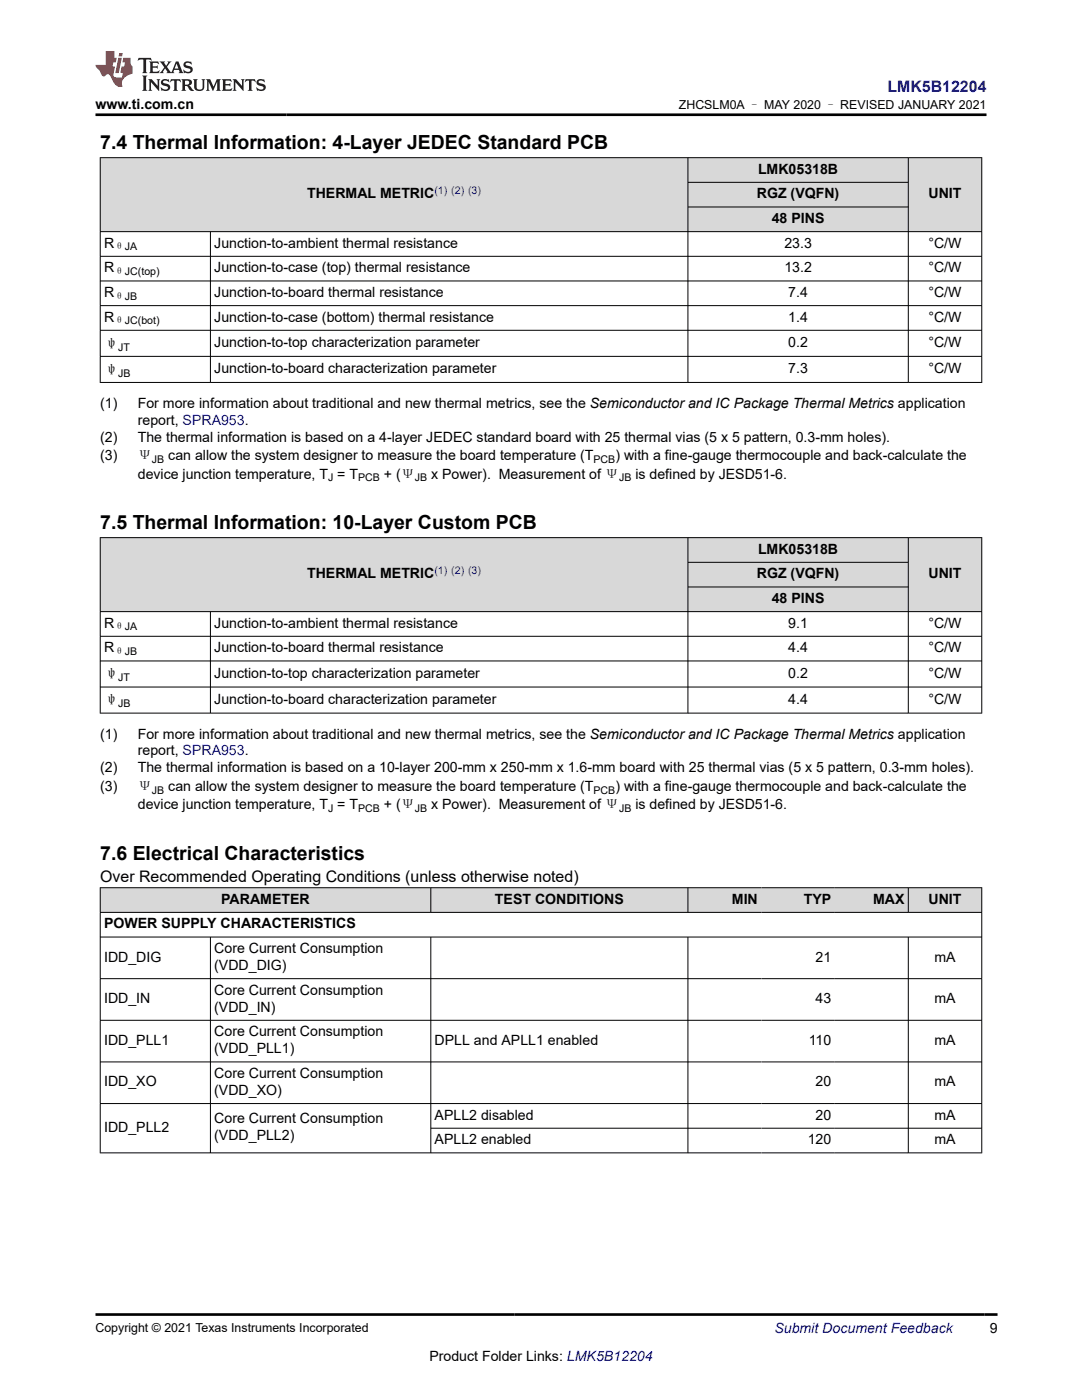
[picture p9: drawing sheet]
<svg xmlns="http://www.w3.org/2000/svg" width="216mm" height="279mm" viewBox="0 0 216 279" stroke-linecap="round" stroke-linejoin="round" font-family="sans-serif">
<defs><g id="words">
<g font-size="3.9">
<text x="20" y="29.8">7.4 Thermal Information: 4-Layer JEDEC Standard PCB</text>
<text x="20" y="105.6">7.5 Thermal Information: 10-Layer Custom PCB</text>
<text x="20" y="171.6">7.6 Electrical Characteristics</text>
</g>
<text font-size="3.2" fill="#00f" x="177.1" y="18.3">LMK5B12204</text>
<text font-size="3.2" x="20" y="176">Over Recommended Operating Conditions (unless otherwise noted)</text>
<g font-size="2.8">
<text x="19.1" y="21.7">www.ti.com.cn</text>
<text x="151.3" y="34.7">LMK05318B</text>
<text x="61.3" y="39.6">THERMAL METRIC</text>
<text x="151" y="39.6">RGZ (VQFN)</text>
<text x="185.3" y="39.6">UNIT</text>
<text x="154" y="44.5">48 PINS</text>
<text x="20.8" y="49.4">R</text>
<text x="42.8" y="49.4">Junction-to-ambient thermal resistance</text>
<text x="156.5" y="49.4">23.3</text>
<text x="185.3" y="49.4">°C/W</text>
<text x="20.8" y="54.3">R</text>
<text x="20.8" y="59.3">R</text>
<text x="42.8" y="54.3">Junction-to-case (top) thermal resistance</text>
<text x="42.8" y="59.3">Junction-to-board thermal resistance</text>
<text x="156.5" y="54.3">13.2</text>
<text x="157.3" y="59.3">7.4</text>
<text x="185.3" y="54.3">°C/W</text>
<text x="185.3" y="59.3">°C/W</text>
<text x="20.8" y="64.2">R</text>
<text x="42.8" y="64.2">Junction-to-case (bottom) thermal resistance</text>
<text x="157.3" y="64.2">1.4</text>
<text x="185.3" y="64.2">°C/W</text>
<text x="20.8" y="69.4">ψ</text>
<text x="42.8" y="69.2">Junction-to-top characterization parameter</text>
<text x="157.3" y="69.2">0.2</text>
<text x="185.3" y="69.2">°C/W</text>
<text x="20.8" y="74.6">ψ</text>
<text x="42.8" y="74.5">Junction-to-board characterization parameter</text>
<text x="157.3" y="74.5">7.3</text>
<text x="185.3" y="74.5">°C/W</text>
<text x="20" y="81.4">(1)</text>
<text x="27.5" y="81.4">For more information about traditional and new thermal metrics, see the Semiconductor and IC Package Thermal Metrics application</text>
<text x="20" y="88.2">(2)</text>
<text x="27.5" y="84.8">report, SPRA953.</text>
<text x="27.5" y="88.2">The thermal information is based on a 4-layer JEDEC standard board with 25 thermal vias (5 x 5 pattern, 0.3-mm holes).</text>
<text x="20" y="91.8">(3)</text>
<text x="27.5" y="91.8">Ψ</text>
<text x="27.5" y="95.5">device junction temperature, T = T</text>
<text x="33.6" y="91.8">can allow the system designer to measure the board temperature (T</text>
<text x="76.6" y="95.5">+ (Ψ</text>
<text x="86" y="95.5">x Power). Measurement of Ψ</text>
<text x="122.8" y="91.8">) with a fine-gauge thermocouple and back-calculate the</text>
<text x="126.8" y="95.5">is defined by JESD51-6.</text>
<text x="151.3" y="110.5">LMK05318B</text>
<text x="61.3" y="115.4">THERMAL METRIC</text>
<text x="151" y="115.4">RGZ (VQFN)</text>
<text x="185.3" y="115.4">UNIT</text>
<text x="20.8" y="125.3">R</text>
<text x="42.8" y="125.3">Junction-to-ambient thermal resistance</text>
<text x="154" y="120.3">48 PINS</text>
<text x="157.3" y="125.3">9.1</text>
<text x="185.3" y="125.3">°C/W</text>
<text x="20.8" y="130.2">R</text>
<text x="42.8" y="130.2">Junction-to-board thermal resistance</text>
<text x="157.3" y="130.2">4.4</text>
<text x="185.3" y="130.2">°C/W</text>
<text x="20.8" y="135.4">ψ</text>
<text x="42.8" y="135.2">Junction-to-top characterization parameter</text>
<text x="157.3" y="135.2">0.2</text>
<text x="185.3" y="135.2">°C/W</text>
<text x="20.8" y="140.6">ψ</text>
<text x="42.8" y="140.4">Junction-to-board characterization parameter</text>
<text x="157.3" y="140.4">4.4</text>
<text x="185.3" y="140.4">°C/W</text>
<text x="20" y="147.4">(1)</text>
<text x="27.5" y="147.4">For more information about traditional and new thermal metrics, see the Semiconductor and IC Package Thermal Metrics application</text>
<text x="20" y="154.2">(2)</text>
<text x="27.5" y="150.8">report, SPRA953.</text>
<text x="27.5" y="154.2">The thermal information is based on a 10-layer 200-mm x 250-mm x 1.6-mm board with 25 thermal vias (5 x 5 pattern, 0.3-mm holes).</text>
<text x="20" y="157.8">(3)</text>
<text x="27.5" y="157.8">Ψ</text>
<text x="27.5" y="161.5">device junction temperature, T = T</text>
<text x="33.6" y="157.8">can allow the system designer to measure the board temperature (T</text>
<text x="76.6" y="161.5">+ (Ψ</text>
<text x="86" y="161.5">x Power). Measurement of Ψ</text>
<text x="122.8" y="157.8">) with a fine-gauge thermocouple and back-calculate the</text>
<text x="126.8" y="161.5">is defined by JESD51-6.</text>
<text x="20.8" y="185.3">POWER SUPPLY CHARACTERISTICS</text>
<text x="44.1" y="180.4">PARAMETER</text>
<text x="98.8" y="180.4">TEST CONDITIONS</text>
<text x="146" y="180.4">MIN</text>
<text x="160.4" y="180.4">TYP</text>
<text x="174.2" y="180.4">MAX</text>
<text x="185.3" y="180.4">UNIT</text>
<text x="20.8" y="191.9">IDD_DIG</text>
<text x="42.8" y="190.2">Core Current Consumption</text>
<text x="162.7" y="191.9">21</text>
<text x="186.5" y="191.9">mA</text>
<text x="42.8" y="193.6">(VDD_DIG)</text>
<text x="20.8" y="200.2">IDD_IN</text>
<text x="42.8" y="198.5">Core Current Consumption</text>
<text x="42.8" y="201.9">(VDD_IN)</text>
<text x="162.7" y="200.2">43</text>
<text x="186.5" y="200.2">mA</text>
<text x="20.8" y="208.5">IDD_PLL1</text>
<text x="42.8" y="206.8">Core Current Consumption</text>
<text x="86.7" y="208.5">DPLL and APLL1 enabled</text>
<text x="161.4" y="208.5">110</text>
<text x="186.5" y="208.5">mA</text>
<text x="42.8" y="210.2">(VDD_PLL1)</text>
<text x="42.8" y="215.1">Core Current Consumption</text>
<text x="20.8" y="216.8">IDD_XO</text>
<text x="42.8" y="218.5">(VDD_XO)</text>
<text x="162.7" y="216.8">20</text>
<text x="186.5" y="216.8">mA</text>
<text x="20.8" y="225.9">IDD_PLL2</text>
<text x="42.8" y="224.2">Core Current Consumption</text>
<text x="42.8" y="227.6">(VDD_PLL2)</text>
<text x="86.7" y="223.4">APLL2 disabled</text>
<text x="162.7" y="223.4">20</text>
<text x="186.5" y="223.4">mA</text>
<text x="86.7" y="228.4">APLL2 enabled</text>
<text x="161.2" y="228.4">120</text>
<text x="186.5" y="228.4">mA</text>
<text x="197.5" y="266.1">9</text>
<text x="85.7" y="271.7">Product Folder Links: LMK5B12204</text>
</g>
<text font-size="2.8" fill="#00f" x="154.5" y="266.1">Submit Document Feedback</text>
<g font-size="2.5">
<text x="135.5" y="21.8">ZHCSLM0A – MAY 2020 – REVISED JANUARY 2021</text>
<text x="19.1" y="265.8">Copyright © 2021 Texas Instruments Incorporated</text>
</g>
<g font-size="2.1" fill="#00f">
<text x="86.7" y="38.6">(1) (2) (3)</text>
<text x="86.7" y="114.5">(1) (2) (3)</text>
</g>
<g font-size="2.1">
<text x="22.8" y="50">θJA</text>
<text x="22.8" y="54.9">θJC(top)</text>
<text x="22.8" y="59.8">θJB</text>
<text x="22.8" y="64.8">θJC(bot)</text>
<text x="23.6" y="70">JT</text>
<text x="23.6" y="75.2">JB</text>
<text x="30.3" y="92.4">JB</text>
<text x="118.4" y="92.4">PCB</text>
<text x="65.5" y="96.1">J</text>
<text x="71.5" y="96.1">PCB</text>
<text x="82.8" y="96.1">JB</text>
<text x="123.5" y="96.1">JB</text>
<text x="22.8" y="125.8">θJA</text>
<text x="22.8" y="130.7">θJB</text>
<text x="23.6" y="135.9">JT</text>
<text x="23.6" y="141.2">JB</text>
<text x="30.3" y="158.4">JB</text>
<text x="118.4" y="158.4">PCB</text>
<text x="65.5" y="162.1">J</text>
<text x="71.5" y="162.1">PCB</text>
<text x="82.8" y="162.1">JB</text>
<text x="123.5" y="162.1">JB</text>
</g>
</g></defs>
<g fill="#d8d8d8">
<path d="M20 31.5h175.9v4.9h-175.9z" fill-rule="evenodd"/>
<path d="M20.1 31.5h117.1v14.7h-117.1z" fill-rule="evenodd"/>
<path d="M137.3 31.5h43.9v4.8h-43.9z" fill-rule="evenodd"/>
<path d="M181.3 31.5h14.5v14.7h-14.5z" fill-rule="evenodd"/>
<path d="M137.3 36.5h43.9v4.7h-43.9z" fill-rule="evenodd"/>
<path d="M137.3 41.4h43.9v4.8h-43.9z" fill-rule="evenodd"/>
</g>
<g fill="none" stroke="#000" stroke-width=".2">
<path d="M19.9 31.5h176.1M20 31.4v45M137.3 31.4v45M137.3 36.4h44M181.2 31.4v45M195.9 31.4v45M19.9 46.2h176.1M19.9 51.2h176.1M19.9 56.1h176.1M42 46.2v30.2M137.3 41.3h44M19.9 61h176.1"/>
<path d="M19.9 65.9h176.1M19.9 71.1h176.1M19.9 76.3h176.1"/>
</g>
<g fill="#d8d8d8">
<path d="M20 107.3h175.9v4.9h-175.9z" fill-rule="evenodd"/>
<path d="M20.1 107.4h117.1v14.6h-117.1z" fill-rule="evenodd"/>
<path d="M137.3 107.4h43.9v4.8h-43.9z" fill-rule="evenodd"/>
<path d="M181.3 107.4h14.5v14.6h-14.5z" fill-rule="evenodd"/>
<path d="M137.3 112.3h43.9v4.8h-43.9z" fill-rule="evenodd"/>
<path d="M137.3 117.2h43.9v4.8h-43.9z" fill-rule="evenodd"/>
</g>
<g fill="none" stroke="#000" stroke-width=".2">
<path d="M19.9 107.3h176.1M20 107.2v35.2M137.3 107.2v35.2M137.3 112.2h44M137.3 117.1h44M181.2 107.2v35.2M195.9 107.2v35.2M19.9 122.1h176.1M19.9 127h176.1M19.9 131.9h176.1M19.9 137.1h176.1M42 122.1v20.3"/>
<path d="M19.9 142.3h176.1"/>
</g>
<g fill="#d8d8d8">
<path d="M20 177.2h175.9v4.9h-175.9z" fill-rule="evenodd"/>
<path d="M20.1 177.2h65.8v4.8h-65.8z" fill-rule="evenodd"/>
<path d="M86 177.2h51.2v4.8h-51.2z" fill-rule="evenodd"/>
<path d="M137.3 177.2h14.6v4.8h-14.6z" fill-rule="evenodd"/>
<path d="M151.9 177.2h14.7v4.8h-14.7z" fill-rule="evenodd"/>
<path d="M166.6 177.2h14.6v4.8h-14.6z" fill-rule="evenodd"/>
<path d="M181.3 177.2h14.5v4.8h-14.5z" fill-rule="evenodd"/>
</g>
<g fill="none" stroke="#000" stroke-width=".2">
<path d="M19.9 177.2h176.1M20 177.1v53M86 177.1v5M137.3 177.1v5M181.2 177.1v5M195.9 177.1v53M19.9 182.1h176.1M19.9 187h176.1M19.9 195.3h176.1M42 187v43.1M86 187v43.1M137.3 187v43.1"/>
<path d="M181.2 187v43.1M19.9 203.6h176.1M19.9 211.9h176.1M19.9 220.2h176.1M86 225.2h110M196 230.1h-176.1"/>
</g>
<path d="M27.7 11.6l-.2 .5 .5-.2h.6v.1v2.2l-.2 .4h1l-.2-.4v-2.2v-.1h.5l.5 .2-.1-.5zM29.8 12.3l.2 .4v1.5l-.2 .4h1.9l.1-.6a1.08 1.08 0 0 1-1.3 .2v-.7h.6l.4 .2v-.7l-.4 .2h-.6v-.5l.2-.2a1 1 0 0 1 1 .3l-.1-.5zM31.8 12.3l1 1.1-1 1.2h.9l-.2-.2 .4-.8 .5 .8-.2 .2h1.6l-.2-.2 .1-.5h1l.1 .5-.1 .2h.9l-.2-.3-.8-2h-.5l-1 2.2-.8-1.1 .9-1.1h-.8l.2 .2-.5 .6-.3-.6 .1-.2zM35.2 12.7l.4 1h-.8zM36.8 12.4a.65 .65 0 0 0-.2 .7 .65 .65 0 0 0 .6 .5l.7 .1 .1 .3a.79 .79 0 0 1-.7 .4 .79 .79 0 0 1-.7-.5l.1 .7 .2-.1a.93 .93 0 0 0 1.1 .1 .93 .93 0 0 0 .4-1 1.46 1.46 0 0 0-1.2-.6l-.1-.3a1.09 1.09 0 0 1 1.2 .2l-.2-.6-.1 .1-.6-.2zM28.4 15.1l.2 .4v2.2l-.2 .4h1l-.2-.4v-2.2l.2-.4zM29.6 15.8l.2 .4v1.5l-.2 .4h.8l-.3-.4v-1.3l1.7 1.8v-2l.2-.4h-.8l.2 .2 .1 1.1-1.2-1.3zM32.3 15.9a.65 .65 0 0 0-.2 .8 .65 .65 0 0 0 .7 .4l.6 .2 .1 .2a.79 .79 0 0 1-.7 .4 .79 .79 0 0 1-.7-.5l.1 .7 .2-.1a.93 .93 0 0 0 1.1 .1 .93 .93 0 0 0 .4-.9 1.46 1.46 0 0 0-1.2-.6l-.1-.4a1.09 1.09 0 0 1 1.2 .2l-.2-.6-.1 .1-.6-.1zM34.1 15.8l-.1 .6a.63 .63 0 0 1 .7-.3l.1 1.6-.3 .4h1l-.2-.4v-1.6a.66 .66 0 0 1 .8 .3l-.1-.6zM36.2 15.8l.2 .4v1.5l-.2 .4h.9l-.2-.2v-.7h.5l.1 .2a.79 .79 0 0 0 1.2 .6l-1-.9a.61 .61 0 0 0 .6-.6 .61 .61 0 0 0-.5-.7zM36.9 16.1h.2a.47 .47 0 0 1 .5 .1 .47 .47 0 0 1 .1 .5l-.2 .1-.6 .1zM38.5 15.8l.2 .2a2.27 2.27 0 0 0 .4 2 1.04 1.04 0 0 0 1.7-.7v-1.3l.2-.2h-.8l.2 .4v1.1a.6 .6 0 0 1-.6 .6 .6 .6 0 0 1-.6-.6v-1.1l.3-.4zM41.1 15.8l.2 .4v1.5l-.2 .4h.7l-.2-.4v-1.4l.9 1.9 .8-1.9v1.4l-.2 .4h1l-.3-.4v-1.5l.3-.4h-.8l-.7 1.5-.7-1.5zM44.3 15.8l.2 .4v1.5l-.2 .4h1.9l.1-.6a1.09 1.09 0 0 1-1.3 .2v-.7h.6l.4 .2v-.6l-.4 .2h-.6v-.6l.2-.1a1.01 1.01 0 0 1 1 .3l-.1-.6zM46.4 15.8l.3 .4v1.5l-.3 .4h.8l-.2-.4v-1.3l1.6 1.8v-2l.2-.4h-.7l.2 .2v1.1l-1.2-1.3zM49 15.8l-.1 .6a.63 .63 0 0 1 .8-.3v1.6l-.3 .4h1l-.2-.4v-1.6a.66 .66 0 0 1 .8 .3l-.1-.6zM51.4 15.9a.65 .65 0 0 0-.2 .8 .65 .65 0 0 0 .6 .4l.6 .2 .2 .2a.79 .79 0 0 1-.8 .4 .79 .79 0 0 1-.6-.5l.1 .7 .2-.1a.93 .93 0 0 0 1 .1 .93 .93 0 0 0 .5-.9 1.46 1.46 0 0 0-1.3-.6l-.1-.4a1.09 1.09 0 0 1 1.3 .2l-.2-.6-.2 .1-.5-.1z" fill="#231f20"/>
<path d="M21.1 10.2v2.8h-2.1l.1 .3 .9 1a.95 .95 0 0 0 .9 .9 .59 .59 0 0 1 .6-.4 .59 .59 0 0 1 .5 .4l.4 .7a1.59 1.59 0 0 0 2.1 1.4 1.61 1.61 0 0 1 1-2.3l1-.3-.1-1.5a1.59 1.59 0 0 1-.4-1.7h-1.4l-.2 .9h.5l-.1 .9h-.5l-.2 1v.2l.4 .1-.2 .9h-.6a.73 .73 0 0 1-1.1-.7l.3-1.5h-.5l.2-.9h.5l.2-.9h-.5v-1.3zM23.6 11.5l-.6 3.1h.7l.6-3.1zM23.8 10.6l-.1 .6h.7l.1-.6z" fill="#ed1c24"/>
<path d="M19.1 22.9h177.8M19.1 262.3h179.9" fill="none" stroke="#000" stroke-width=".53"/>
<use href="#words"/>
</svg>
